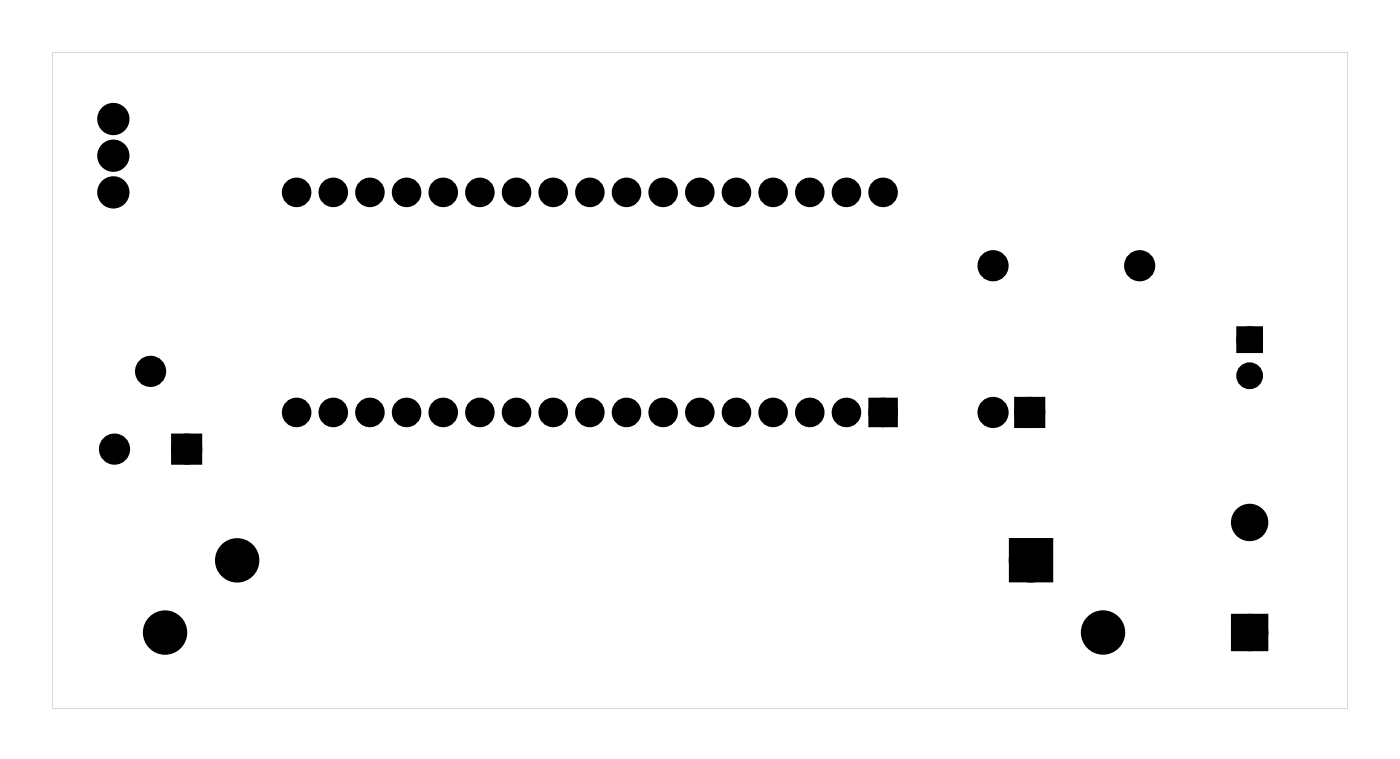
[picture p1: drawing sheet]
<svg xmlns="http://www.w3.org/2000/svg" width="97mm" height="53mm" viewBox="0 0 97 53" stroke-linecap="round" stroke-linejoin="round" font-family="sans-serif">
<g fill="#000">
<path d="M12.2 30.4h1.4v1.4h-1.4zM60.5 27.9h1.4v1.3h-1.4zM70.7 27.9h1.4v1.4h-1.4zM70.3 37.6h2.3v2.4h-2.3zM86 22.9h1.2v1.2h-1.2zM85.7 42.9h1.8v1.8h-1.8z"/>
<path d="M3.6 3.6v45.4h89.8v-45.4zM3.6 3.6h89.8v45.4h-89.8z"/>
</g>
<g fill="none" stroke="#000" stroke-width=".76" stroke-linecap="butt">
<path d="M12.2 30.4h1.4v1.4h-1.4zM70.3 37.6h2.3v2.4h-2.3zM70.7 27.9h1.4v1.4h-1.4zM85.7 42.9h1.8v1.8h-1.8z"/>
<circle cx="7.9" cy="10.8" r=".74"/>
<circle cx="7.9" cy="13.3" r=".74"/>
<circle cx="7.9" cy="8.2" r=".74"/>
<circle cx="68.8" cy="18.4" r=".7"/>
<circle cx="79" cy="18.4" r=".7"/>
<circle cx="7.9" cy="31.1" r=".7"/>
<circle cx="10.4" cy="25.7" r=".7"/>
<circle cx="12.9" cy="31.1" r=".7"/>
<circle cx="16.4" cy="38.8" r="1.16"/>
<circle cx="68.8" cy="28.6" r=".7"/>
<circle cx="71.4" cy="28.6" r=".7"/>
<circle cx="71.4" cy="38.8" r="1.16"/>
<circle cx="86.6" cy="36.2" r=".91"/>
<circle cx="11.4" cy="43.8" r="1.16"/>
<circle cx="76.4" cy="43.8" r="1.16"/>
<circle cx="86.6" cy="43.8" r=".91"/>
</g>
<g fill="#000">
<circle cx="7.9" cy="8.2" r=".74"/>
<circle cx="7.9" cy="10.8" r=".74"/>
<circle cx="7.9" cy="13.3" r=".74"/>
<circle cx="20.6" cy="13.3" r=".68"/>
<circle cx="23.1" cy="13.3" r=".68"/>
<circle cx="25.6" cy="13.3" r=".68"/>
<circle cx="28.2" cy="13.3" r=".68"/>
<circle cx="30.7" cy="13.3" r=".68"/>
<circle cx="33.3" cy="13.3" r=".68"/>
<circle cx="35.8" cy="13.3" r=".68"/>
<circle cx="38.3" cy="13.3" r=".68"/>
<circle cx="40.9" cy="13.3" r=".68"/>
<circle cx="43.4" cy="13.3" r=".68"/>
<circle cx="46" cy="13.3" r=".68"/>
<circle cx="48.5" cy="13.3" r=".68"/>
<circle cx="51" cy="13.3" r=".68"/>
<circle cx="53.6" cy="13.3" r=".68"/>
<circle cx="56.1" cy="13.3" r=".68"/>
<circle cx="58.7" cy="13.3" r=".68"/>
<circle cx="61.2" cy="13.3" r=".68"/>
<circle cx="68.8" cy="18.4" r=".7"/>
<circle cx="79" cy="18.4" r=".7"/>
<circle cx="7.9" cy="31.1" r=".7"/>
<circle cx="10.4" cy="25.7" r=".7"/>
<circle cx="12.9" cy="31.1" r=".7"/>
<circle cx="16.4" cy="38.8" r="1.16"/>
<circle cx="20.6" cy="28.6" r=".68"/>
<circle cx="23.1" cy="28.6" r=".68"/>
<circle cx="25.6" cy="28.6" r=".68"/>
<circle cx="28.2" cy="28.6" r=".68"/>
<circle cx="30.7" cy="28.6" r=".68"/>
<circle cx="33.3" cy="28.6" r=".68"/>
<circle cx="35.8" cy="28.6" r=".68"/>
<circle cx="38.3" cy="28.6" r=".68"/>
<circle cx="40.9" cy="28.6" r=".68"/>
<circle cx="43.4" cy="28.6" r=".68"/>
<circle cx="46" cy="28.6" r=".68"/>
<circle cx="48.5" cy="28.6" r=".68"/>
<circle cx="51" cy="28.6" r=".68"/>
<circle cx="53.6" cy="28.6" r=".68"/>
<circle cx="56.1" cy="28.6" r=".68"/>
<circle cx="58.7" cy="28.6" r=".68"/>
<circle cx="61.2" cy="28.6" r=".68"/>
<circle cx="68.8" cy="28.6" r=".7"/>
<circle cx="71.4" cy="28.6" r=".7"/>
<circle cx="71.4" cy="38.8" r="1.16"/>
<circle cx="86.6" cy="36.2" r=".91"/>
<circle cx="86.6" cy="23.5" r=".6"/>
<circle cx="86.6" cy="26" r=".6"/>
<circle cx="11.4" cy="43.8" r="1.16"/>
<circle cx="76.4" cy="43.8" r="1.16"/>
<circle cx="86.6" cy="43.8" r=".91"/>
</g>
<g fill="none" stroke="#000" stroke-width=".68" stroke-linecap="butt">
<path d="M60.5 27.9h1.4v1.3h-1.4z"/>
<circle cx="20.6" cy="13.3" r=".68"/>
<circle cx="23.1" cy="13.3" r=".68"/>
<circle cx="25.6" cy="13.3" r=".68"/>
<circle cx="28.2" cy="13.3" r=".68"/>
<circle cx="30.7" cy="13.3" r=".68"/>
<circle cx="33.3" cy="13.3" r=".68"/>
<circle cx="35.8" cy="13.3" r=".68"/>
<circle cx="38.3" cy="13.3" r=".68"/>
<circle cx="40.9" cy="13.3" r=".68"/>
<circle cx="43.4" cy="13.3" r=".68"/>
<circle cx="46" cy="13.3" r=".68"/>
<circle cx="48.5" cy="13.3" r=".68"/>
<circle cx="51" cy="13.3" r=".68"/>
<circle cx="53.6" cy="13.3" r=".68"/>
<circle cx="56.1" cy="13.3" r=".68"/>
<circle cx="58.7" cy="13.3" r=".68"/>
<circle cx="61.2" cy="13.3" r=".68"/>
<circle cx="20.6" cy="28.6" r=".68"/>
<circle cx="23.1" cy="28.6" r=".68"/>
<circle cx="25.6" cy="28.6" r=".68"/>
<circle cx="28.2" cy="28.6" r=".68"/>
<circle cx="30.7" cy="28.6" r=".68"/>
<circle cx="33.3" cy="28.6" r=".68"/>
<circle cx="35.8" cy="28.6" r=".68"/>
<circle cx="38.3" cy="28.6" r=".68"/>
<circle cx="40.9" cy="28.6" r=".68"/>
<circle cx="43.4" cy="28.6" r=".68"/>
<circle cx="46" cy="28.6" r=".68"/>
<circle cx="48.5" cy="28.6" r=".68"/>
<circle cx="51" cy="28.6" r=".68"/>
<circle cx="53.6" cy="28.6" r=".68"/>
<circle cx="56.1" cy="28.6" r=".68"/>
<circle cx="58.7" cy="28.6" r=".68"/>
<circle cx="61.2" cy="28.6" r=".68"/>
</g>
<g fill="none" stroke="#000" stroke-width=".65" stroke-linecap="butt">
<path d="M86 22.9h1.2v1.2h-1.2z"/>
<circle cx="86.6" cy="23.5" r=".6"/>
<circle cx="86.6" cy="26" r=".6"/>
</g>
</svg>
